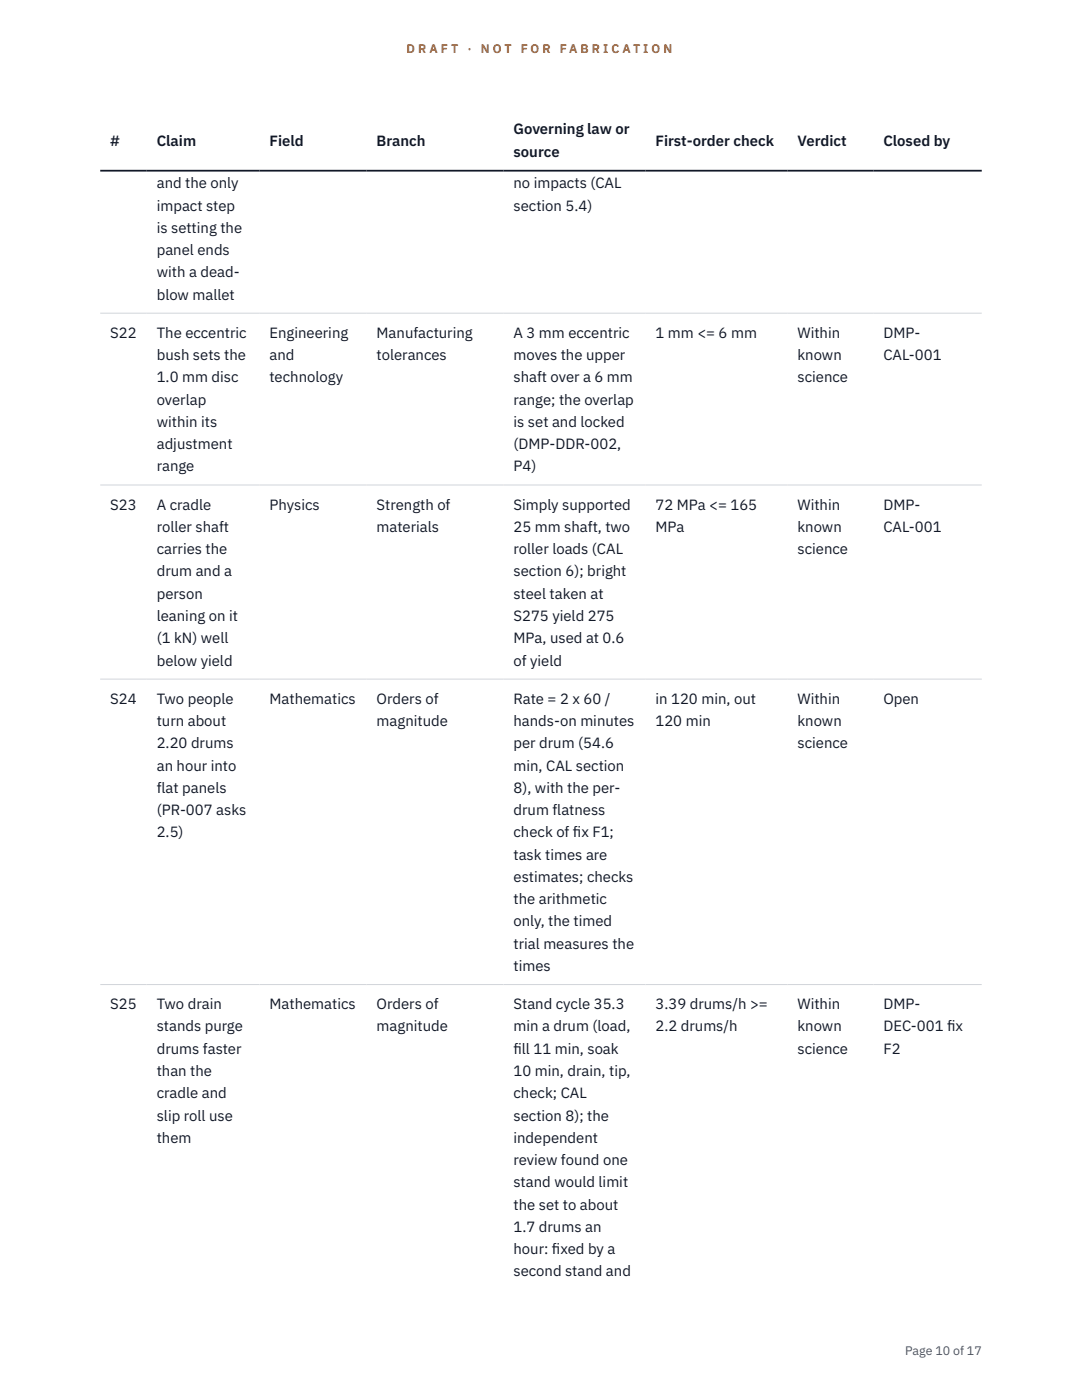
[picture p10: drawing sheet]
<svg xmlns="http://www.w3.org/2000/svg" width="216mm" height="279mm" viewBox="0 0 216 279" stroke-linecap="round" stroke-linejoin="round" font-family="sans-serif">
<defs><g id="words">
<g font-size="3" fill="#111827">
<text x="22" y="29.1">#</text>
<text x="31.3" y="29.1">Claim</text>
<text x="53.8" y="29.1">Field</text>
<text x="75.1" y="29.1">Branch</text>
<text x="102.5" y="26.8">Governing law or</text>
<text x="130.8" y="29.1">First-order check</text>
<text x="159.1" y="29.1">Verdict</text>
<text x="176.3" y="29.1">Closed by</text>
<text x="102.5" y="31.3">source</text>
<text x="31.3" y="37.6">and the only</text>
<text x="102.5" y="37.6">no impacts (CAL</text>
<text x="31.3" y="42">impact step</text>
<text x="31.3" y="46.5">is setting the</text>
<text x="102.5" y="42">section 5.4)</text>
<text x="31.3" y="50.9">panel ends</text>
<text x="31.3" y="55.4">with a dead-</text>
<text x="31.3" y="59.8">blow mallet</text>
<text x="22" y="67.4">S22</text>
<text x="31.3" y="67.4">The eccentric</text>
<text x="31.3" y="71.9">bush sets the</text>
<text x="53.8" y="67.4">Engineering</text>
<text x="53.8" y="71.9">and</text>
<text x="75.1" y="67.4">Manufacturing</text>
<text x="75.1" y="71.9">tolerances</text>
<text x="102.5" y="67.4">A 3 mm eccentric</text>
<text x="102.5" y="71.9">moves the upper</text>
<text x="130.8" y="67.4">1 mm &lt;= 6 mm</text>
<text x="159.1" y="67.4">Within</text>
<text x="159.1" y="71.9">known</text>
<text x="176.3" y="67.4">DMP-</text>
<text x="176.3" y="71.9">CAL-001</text>
<text x="31.3" y="76.3">1.0 mm disc</text>
<text x="53.8" y="76.3">technology</text>
<text x="102.5" y="76.3">shaft over a 6 mm</text>
<text x="159.1" y="76.3">science</text>
<text x="31.3" y="80.8">overlap</text>
<text x="102.5" y="80.8">range; the overlap</text>
<text x="31.3" y="85.2">within its</text>
<text x="31.3" y="89.6">adjustment</text>
<text x="102.5" y="85.2">is set and locked</text>
<text x="102.5" y="89.6">(DMP-DDR-002,</text>
<text x="31.3" y="94.1">range</text>
<text x="102.5" y="94.1">P4)</text>
<text x="22" y="101.7">S23</text>
<text x="31.3" y="101.7">A cradle</text>
<text x="53.8" y="101.7">Physics</text>
<text x="75.1" y="101.7">Strength of</text>
<text x="102.5" y="101.7">Simply supported</text>
<text x="130.8" y="101.7">72 MPa &lt;= 165</text>
<text x="159.1" y="101.7">Within</text>
<text x="176.3" y="101.7">DMP-</text>
<text x="31.3" y="106.2">roller shaft</text>
<text x="75.1" y="106.2">materials</text>
<text x="102.5" y="106.2">25 mm shaft, two</text>
<text x="130.8" y="106.2">MPa</text>
<text x="159.1" y="106.2">known</text>
<text x="176.3" y="106.2">CAL-001</text>
<text x="31.3" y="110.6">carries the</text>
<text x="102.5" y="110.6">roller loads (CAL</text>
<text x="159.1" y="110.6">science</text>
<text x="31.3" y="115">drum and a</text>
<text x="31.3" y="119.5">person</text>
<text x="102.5" y="115">section 6); bright</text>
<text x="102.5" y="119.5">steel taken at</text>
<text x="31.3" y="123.9">leaning on it</text>
<text x="102.5" y="123.9">S275 yield 275</text>
<text x="31.3" y="128.4">(1 kN) well</text>
<text x="102.5" y="128.4">MPa, used at 0.6</text>
<text x="31.3" y="132.8">below yield</text>
<text x="102.5" y="132.8">of yield</text>
<text x="22" y="140.5">S24</text>
<text x="31.3" y="140.5">Two people</text>
<text x="53.8" y="140.5">Mathematics</text>
<text x="75.1" y="140.5">Orders of</text>
<text x="102.5" y="140.5">Rate = 2 x 60 /</text>
<text x="130.8" y="140.5">in 120 min, out</text>
<text x="159.1" y="140.5">Within</text>
<text x="176.3" y="140.5">Open</text>
<text x="31.3" y="144.9">turn about</text>
<text x="31.3" y="149.3">2.20 drums</text>
<text x="75.1" y="144.9">magnitude</text>
<text x="102.5" y="144.9">hands-on minutes</text>
<text x="102.5" y="149.3">per drum (54.6</text>
<text x="130.8" y="144.9">120 min</text>
<text x="159.1" y="144.9">known</text>
<text x="159.1" y="149.3">science</text>
<text x="31.3" y="153.8">an hour into</text>
<text x="102.5" y="153.8">min, CAL section</text>
<text x="31.3" y="158.2">flat panels</text>
<text x="102.5" y="158.2">8), with the per-</text>
<text x="31.3" y="162.7">(PR-007 asks</text>
<text x="31.3" y="167.1">2.5)</text>
<text x="102.5" y="162.7">drum flatness</text>
<text x="102.5" y="167.1">check of f</text>
<text x="114.3" y="167.1">ix F1;</text>
<text x="102.5" y="171.6">task times are</text>
<text x="102.5" y="176">estimates; checks</text>
<text x="102.5" y="180.5">the arithmetic</text>
<text x="102.5" y="184.9">only, the timed</text>
<text x="102.5" y="189.3">trial measures the</text>
<text x="102.5" y="193.8">times</text>
<text x="22" y="201.4">S25</text>
<text x="31.3" y="201.4">Two drain</text>
<text x="53.8" y="201.4">Mathematics</text>
<text x="75.1" y="201.4">Orders of</text>
<text x="102.5" y="201.4">Stand cycle 35.3</text>
<text x="130.8" y="201.4">3.39 drums/h &gt;=</text>
<text x="159.1" y="201.4">Within</text>
<text x="176.3" y="201.4">DMP-</text>
<text x="31.3" y="205.9">stands purge</text>
<text x="75.1" y="205.9">magnitude</text>
<text x="102.5" y="205.9">min a drum (load,</text>
<text x="130.8" y="205.9">2.2 drums/h</text>
<text x="159.1" y="205.9">known</text>
<text x="176.3" y="205.9">DEC-001 f</text>
<text x="189" y="205.9">ix</text>
<text x="31.3" y="210.3">drums faster</text>
<text x="31.3" y="214.7">than the</text>
<text x="102.5" y="210.3">f</text>
<text x="102.5" y="210.3">ill 11 min, soak</text>
<text x="102.5" y="214.7">10 min, drain, tip,</text>
<text x="159.1" y="210.3">science</text>
<text x="176.3" y="210.3">F2</text>
<text x="31.3" y="219.2">cradle and</text>
<text x="102.5" y="219.2">check; CAL</text>
<text x="31.3" y="223.6">slip roll use</text>
<text x="102.5" y="223.6">section 8); the</text>
<text x="31.3" y="228.1">them</text>
<text x="102.5" y="228.1">independent</text>
<text x="102.5" y="232.5">review found one</text>
<text x="102.5" y="237">stand would limit</text>
<text x="102.5" y="241.4">the set to about</text>
<text x="102.5" y="245.9">1.7 drums an</text>
<text x="102.5" y="250.3">hour: f</text>
<text x="110.1" y="250.3">ixed by a</text>
<text x="102.5" y="254.8">second stand and</text>
</g>
<g font-size="2.5" fill="#b45309">
<text x="81.1" y="10.5">D R A F T</text>
<text x="93.3" y="10.5">·</text>
<text x="95.9" y="10.5">N O T</text>
<text x="103.9" y="10.5">F O R</text>
<text x="111.7" y="10.5">F A B R I C A T I O N</text>
</g>
<text font-size="2.5" fill="#4b5563" x="180.6" y="270.3">Page 10 of 17</text>
</g></defs>
<path d="M20 62.5h175.9M20 96.8h175.9M20 135.5h175.9M20 196.5h175.9" fill="none" stroke="#d1d5db" stroke-width=".2"/>
<path d="M20 34.1h175.9" fill="none" stroke="#111827" stroke-width=".35"/>
<use href="#words"/>
</svg>
